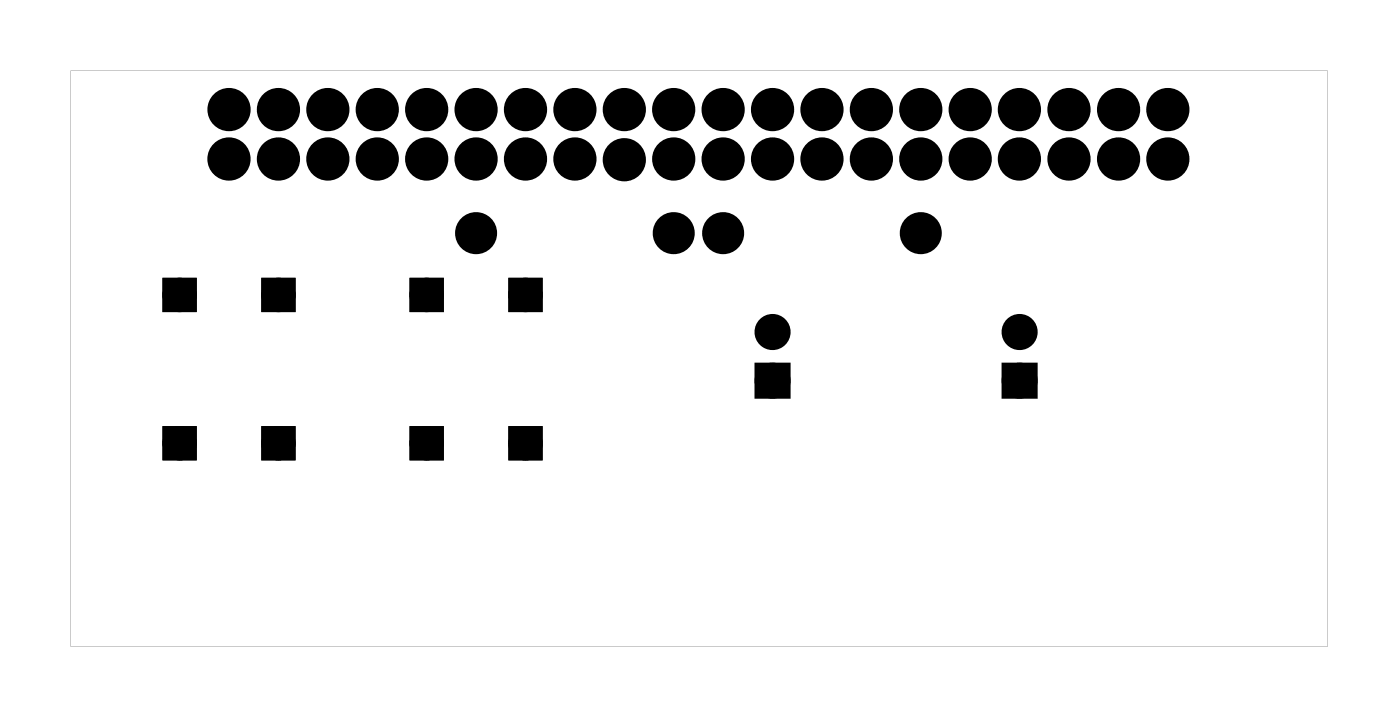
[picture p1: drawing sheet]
<svg xmlns="http://www.w3.org/2000/svg" width="72mm" height="37mm" viewBox="0 0 72 37" stroke-linecap="round" stroke-linejoin="round" font-family="sans-serif">
<g fill="#000">
<path d="M39.1 19h1.2v1.2h-1.2zM51.8 19h1.2v1.2h-1.2z"/>
<path d="M3.6 3.6h64.6v29.6h-64.6zM3.6 3.6v29.6h64.6v-29.6z"/>
<path d="M8.5 14.4h1.5v1.5h-1.5zM8.7 15.2a.5 .5 0 0 0 1 0 .5 .5 0 0 0-1 0z"/>
<path d="M8.5 14.4h1.5v1.5h-1.5zM8.7 15.2a.5 .5 0 0 0 1 0 .5 .5 0 0 0-1 0z"/>
<path d="M13.6 14.4h1.5v1.5h-1.5zM13.8 15.2a.5 .5 0 0 0 1 0 .5 .5 0 0 0-1 0z"/>
<path d="M13.6 14.4h1.5v1.5h-1.5zM13.8 15.2a.5 .5 0 0 0 1 0 .5 .5 0 0 0-1 0z"/>
<path d="M21.2 14.4h1.5v1.5h-1.5zM21.4 15.2a.5 .5 0 0 0 1 0 .5 .5 0 0 0-1 0z"/>
<path d="M21.2 14.4h1.5v1.5h-1.5zM21.4 15.2a.5 .5 0 0 0 1 0 .5 .5 0 0 0-1 0z"/>
<path d="M26.3 14.4h1.5v1.5h-1.5zM26.5 15.2a.5 .5 0 0 0 1 0 .5 .5 0 0 0-1 0z"/>
<path d="M26.3 14.4h1.5v1.5h-1.5zM26.5 15.2a.5 .5 0 0 0 1 0 .5 .5 0 0 0-1 0z"/>
<path d="M8.5 22h1.5v1.5h-1.5zM8.7 22.8a.5 .5 0 0 0 1 0 .5 .5 0 0 0-1 0z"/>
<path d="M8.5 22h1.5v1.5h-1.5zM8.7 22.8a.5 .5 0 0 0 1 0 .5 .5 0 0 0-1 0z"/>
<path d="M13.6 22h1.5v1.5h-1.5zM13.8 22.8a.5 .5 0 0 0 1 0 .5 .5 0 0 0-1 0z"/>
<path d="M13.6 22h1.5v1.5h-1.5zM13.8 22.8a.5 .5 0 0 0 1 0 .5 .5 0 0 0-1 0z"/>
<path d="M21.2 22h1.5v1.5h-1.5zM21.4 22.8a.5 .5 0 0 0 1 0 .5 .5 0 0 0-1 0z"/>
<path d="M21.2 22h1.5v1.5h-1.5zM21.4 22.8a.5 .5 0 0 0 1 0 .5 .5 0 0 0-1 0z"/>
<path d="M26.3 22h1.5v1.5h-1.5zM26.5 22.8a.5 .5 0 0 0 1 0 .5 .5 0 0 0-1 0z"/>
<path d="M26.3 22h1.5v1.5h-1.5zM26.5 22.8a.5 .5 0 0 0 1 0 .5 .5 0 0 0-1 0z"/>
</g>
<g fill="#000">
<circle cx="9.2" cy="15.2" r=".63"/>
<circle cx="11.8" cy="8.2" r=".74"/>
<circle cx="11.8" cy="5.6" r=".74"/>
<circle cx="14.3" cy="15.2" r=".63"/>
<circle cx="14.3" cy="5.6" r=".74"/>
<circle cx="14.3" cy="8.2" r=".74"/>
<circle cx="16.9" cy="5.6" r=".74"/>
<circle cx="16.9" cy="8.2" r=".74"/>
<circle cx="19.4" cy="5.6" r=".74"/>
<circle cx="19.4" cy="8.2" r=".74"/>
<circle cx="21.9" cy="15.2" r=".63"/>
<circle cx="21.9" cy="5.6" r=".74"/>
<circle cx="21.9" cy="8.2" r=".74"/>
<circle cx="24.5" cy="5.6" r=".74"/>
<circle cx="24.5" cy="8.2" r=".74"/>
<circle cx="24.5" cy="12" r=".7"/>
<circle cx="27" cy="8.2" r=".74"/>
<circle cx="27" cy="15.2" r=".63"/>
<circle cx="27" cy="5.6" r=".74"/>
<circle cx="29.6" cy="5.6" r=".74"/>
<circle cx="29.6" cy="8.2" r=".74"/>
<circle cx="32.1" cy="5.6" r=".74"/>
<circle cx="32.1" cy="8.2" r=".74"/>
<circle cx="34.6" cy="5.6" r=".74"/>
<circle cx="34.6" cy="12" r=".7"/>
<circle cx="34.6" cy="8.2" r=".74"/>
<circle cx="37.2" cy="12" r=".7"/>
<circle cx="37.2" cy="5.6" r=".74"/>
<circle cx="37.2" cy="8.2" r=".74"/>
<circle cx="39.7" cy="19.6" r=".6"/>
<circle cx="39.7" cy="17.1" r=".6"/>
<circle cx="39.7" cy="5.6" r=".74"/>
<circle cx="39.7" cy="8.2" r=".74"/>
<circle cx="42.3" cy="5.6" r=".74"/>
<circle cx="42.3" cy="8.2" r=".74"/>
<circle cx="44.8" cy="5.6" r=".74"/>
<circle cx="44.8" cy="8.2" r=".74"/>
<circle cx="47.3" cy="12" r=".7"/>
<circle cx="47.3" cy="5.6" r=".74"/>
<circle cx="47.3" cy="8.2" r=".74"/>
<circle cx="49.9" cy="5.6" r=".74"/>
<circle cx="49.9" cy="8.2" r=".74"/>
<circle cx="52.4" cy="5.6" r=".74"/>
<circle cx="52.4" cy="8.2" r=".74"/>
<circle cx="52.4" cy="19.6" r=".6"/>
<circle cx="52.4" cy="17.1" r=".6"/>
<circle cx="55" cy="5.6" r=".74"/>
<circle cx="55" cy="8.2" r=".74"/>
<circle cx="57.5" cy="5.6" r=".74"/>
<circle cx="57.5" cy="8.2" r=".74"/>
<circle cx="60" cy="5.6" r=".74"/>
<circle cx="60" cy="8.2" r=".74"/>
<circle cx="9.2" cy="22.8" r=".63"/>
<circle cx="14.3" cy="22.8" r=".63"/>
<circle cx="21.9" cy="22.8" r=".63"/>
<circle cx="27" cy="22.8" r=".63"/>
</g>
<g fill="none" stroke="#000" stroke-width=".75" stroke-linecap="butt">
<circle cx="11.8" cy="8.2" r=".74"/>
<circle cx="11.8" cy="5.6" r=".74"/>
<circle cx="14.3" cy="5.6" r=".74"/>
<circle cx="14.3" cy="8.2" r=".74"/>
<circle cx="16.9" cy="5.6" r=".74"/>
<circle cx="16.9" cy="8.2" r=".74"/>
<circle cx="19.4" cy="5.6" r=".74"/>
<circle cx="19.4" cy="8.2" r=".74"/>
<circle cx="21.9" cy="5.6" r=".74"/>
<circle cx="21.9" cy="8.2" r=".74"/>
<circle cx="24.5" cy="5.6" r=".74"/>
<circle cx="24.5" cy="8.2" r=".74"/>
<circle cx="27" cy="8.2" r=".74"/>
<circle cx="27" cy="5.6" r=".74"/>
<circle cx="29.6" cy="5.6" r=".74"/>
<circle cx="29.6" cy="8.2" r=".74"/>
<circle cx="32.1" cy="8.2" r=".74"/>
<circle cx="32.1" cy="5.6" r=".74"/>
<circle cx="34.6" cy="5.6" r=".74"/>
<circle cx="34.6" cy="8.2" r=".74"/>
<circle cx="37.2" cy="5.6" r=".74"/>
<circle cx="37.2" cy="8.2" r=".74"/>
<circle cx="39.7" cy="5.6" r=".74"/>
<circle cx="39.7" cy="8.2" r=".74"/>
<circle cx="42.3" cy="5.6" r=".74"/>
<circle cx="42.3" cy="8.2" r=".74"/>
<circle cx="44.8" cy="5.6" r=".74"/>
<circle cx="44.8" cy="8.2" r=".74"/>
<circle cx="47.3" cy="5.6" r=".74"/>
<circle cx="47.3" cy="8.2" r=".74"/>
<circle cx="49.9" cy="5.6" r=".74"/>
<circle cx="49.9" cy="8.2" r=".74"/>
<circle cx="52.4" cy="5.6" r=".74"/>
<circle cx="52.4" cy="8.2" r=".74"/>
<circle cx="55" cy="5.6" r=".74"/>
<circle cx="55" cy="8.2" r=".74"/>
<circle cx="57.5" cy="5.6" r=".74"/>
<circle cx="57.5" cy="8.2" r=".74"/>
<circle cx="60" cy="5.6" r=".74"/>
<circle cx="60" cy="8.2" r=".74"/>
</g>
<g fill="none" stroke="#000" stroke-width=".51">
<circle cx="9.2" cy="15.2" r=".63"/>
<circle cx="14.3" cy="15.2" r=".63"/>
<circle cx="21.9" cy="15.2" r=".63"/>
<circle cx="27" cy="15.2" r=".63"/>
<circle cx="9.2" cy="22.8" r=".63"/>
<circle cx="14.3" cy="22.8" r=".63"/>
<circle cx="21.9" cy="22.8" r=".63"/>
<circle cx="27" cy="22.8" r=".63"/>
</g>
<g fill="none" stroke="#000" stroke-width=".25">
<path d="M8.5 14.4h1.5v1.5h-1.5zM13.6 14.4h1.5v1.5h-1.5zM21.2 14.4h1.5v1.5h-1.5zM26.3 14.4h1.5v1.5h-1.5zM8.5 22h1.5v1.5h-1.5zM13.6 22h1.5v1.5h-1.5zM21.2 22h1.5v1.5h-1.5zM26.3 22h1.5v1.5h-1.5z"/>
<circle cx="9.2" cy="15.2" r=".5"/>
<circle cx="14.3" cy="15.2" r=".5"/>
<circle cx="21.9" cy="15.2" r=".5"/>
<circle cx="27" cy="15.2" r=".5"/>
<circle cx="9.2" cy="22.8" r=".5"/>
<circle cx="14.3" cy="22.8" r=".5"/>
<circle cx="21.9" cy="22.8" r=".5"/>
<circle cx="27" cy="22.8" r=".5"/>
</g>
<g fill="none" stroke="#000" stroke-width=".65" stroke-linecap="butt">
<path d="M39.1 19h1.2v1.2h-1.2zM51.8 19h1.2v1.2h-1.2z"/>
<circle cx="39.7" cy="19.6" r=".6"/>
<circle cx="39.7" cy="17.1" r=".6"/>
<circle cx="52.4" cy="19.6" r=".6"/>
<circle cx="52.4" cy="17.1" r=".6"/>
</g>
<g fill="none" stroke="#000" stroke-width=".76" stroke-linecap="butt">
<circle cx="24.5" cy="12" r=".7"/>
<circle cx="34.6" cy="12" r=".7"/>
<circle cx="37.2" cy="12" r=".7"/>
<circle cx="47.3" cy="12" r=".7"/>
</g>
</svg>
